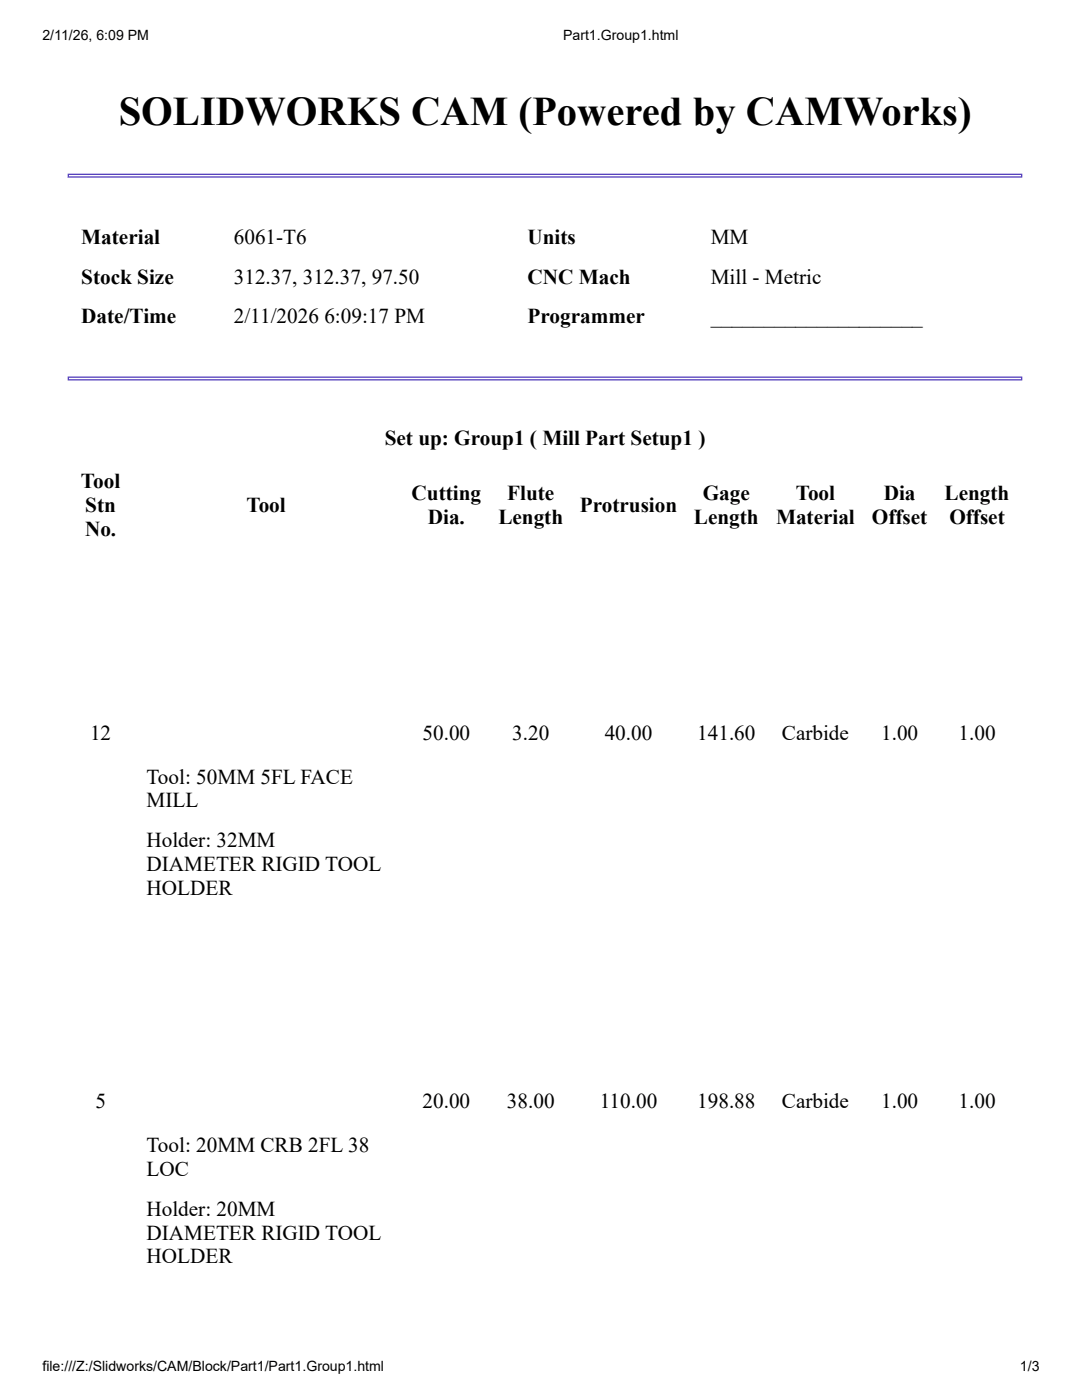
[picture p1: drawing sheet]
<svg xmlns="http://www.w3.org/2000/svg" width="216mm" height="279mm" viewBox="0 0 216 279" stroke-linecap="round" stroke-linejoin="round" font-family="sans-serif">
<defs><g id="words">
<text font-size="8.1" x="23.7" y="24.9">SOLIDWORKS CAM (Powered by CAMWorks)</text>
<g font-size="4.2">
<text x="16.2" y="48.7">Material</text>
<text x="46.7" y="48.7">6061-T6</text>
<text x="105.3" y="48.7">Units</text>
<text x="141.8" y="48.7">MM</text>
<text x="16.2" y="56.6">Stock Size</text>
<text x="46.7" y="56.6">312.37, 312.37, 97.50</text>
<text x="105.3" y="56.6">CNC Mach</text>
<text x="141.8" y="56.6">Mill - Metric</text>
<text x="16.2" y="64.6">Date/Time</text>
<text x="46.7" y="64.6">2/11/2026 6:09:17 PM</text>
<text x="105.3" y="64.6">Programmer</text>
<text x="141.8" y="64.6">____________________</text>
<text x="76.8" y="88.9">Set up: Group1 ( Mill Part Setup1 )</text>
<text x="16.2" y="97.4">Tool</text>
<text x="82.1" y="99.7">Cutting</text>
<text x="101.2" y="99.7">Flute</text>
<text x="140.2" y="99.7">Gage</text>
<text x="158.8" y="99.7">Tool</text>
<text x="176.3" y="99.7">Dia</text>
<text x="188.5" y="99.7">Length</text>
<text x="17" y="106.9">No.</text>
<text x="17" y="102.1">Stn</text>
<text x="49.2" y="102.1">Tool</text>
<text x="85.4" y="104.5">Dia.</text>
<text x="99.4" y="104.5">Length</text>
<text x="115.7" y="102.1">Protrusion</text>
<text x="138.5" y="104.5">Length</text>
<text x="154.8" y="104.5">Material</text>
<text x="174" y="104.5">Offset</text>
<text x="189.4" y="104.5">Offset</text>
<text x="18" y="147.6">12</text>
<text x="84.3" y="147.6">50.00</text>
<text x="102.2" y="147.6">3.20</text>
<text x="120.7" y="147.6">40.00</text>
<text x="139.1" y="147.6">141.60</text>
<text x="156" y="147.6">Carbide</text>
<text x="175.8" y="147.6">1.00</text>
<text x="191.3" y="147.6">1.00</text>
<text x="29.2" y="156.4">Tool: 50MM 5FL FACE</text>
<text x="29.2" y="161.1">MILL</text>
<text x="29.2" y="169.1">Holder: 32MM</text>
<text x="29.2" y="173.8">DIAMETER RIGID TOOL</text>
<text x="29.2" y="178.6">HOLDER</text>
<text x="19" y="221.2">5</text>
<text x="84.3" y="221.2">20.00</text>
<text x="101.2" y="221.2">38.00</text>
<text x="119.7" y="221.2">110.00</text>
<text x="139.1" y="221.2">198.88</text>
<text x="156" y="221.2">Carbide</text>
<text x="175.8" y="221.2">1.00</text>
<text x="191.3" y="221.2">1.00</text>
<text x="29.2" y="229.9">Tool: 20MM CRB 2FL 38</text>
<text x="29.2" y="234.7">LOC</text>
<text x="29.2" y="242.6">Holder: 20MM</text>
<text x="29.2" y="247.4">DIAMETER RIGID TOOL</text>
<text x="29.2" y="252.1">HOLDER</text>
</g>
<g font-size="2.8">
<text x="8.5" y="7.9">2/11/26, 6:09 PM</text>
<text x="112.4" y="7.9">Part1.Group1.html</text>
<text x="8.5" y="273.6">file:///Z:/Slidworks/CAM/Block/Part1/Part1.Group1.html</text>
<text x="203.5" y="273.6">1/3</text>
</g>
</g></defs>
<path d="M13.6 34.8h190.3v.5h-190.3z" fill="none" stroke="#5742bd" stroke-width=".26"/>
<g fill="#fff">
<path d="M13.5 42.3h190.5v26h-190.5z"/>
<path d="M13.5 75.1h190.5v.8h-190.5z"/>
</g>
<path d="M13.6 75.3h190.3v.5h-190.3z" fill="none" stroke="#5742bd" stroke-width=".26"/>
<g fill="#fff">
<path d="M14 83.3h189.5v8.5h-189.5z"/>
<path d="M14.6 83.9h188.3v7.4h-188.3z"/>
<path d="M14 91.8h189.5v177.7h-189.5z"/>
<path d="M14.6 92.3h11.1v17h-11.1z"/>
<path d="M26.2 92.3h54v17h-54z"/>
<path d="M80.7 92.3h16.7v17h-16.7z"/>
<path d="M97.9 92.3h15.9v17h-15.9z"/>
<path d="M114.3 92.3h22.2v17h-22.2z"/>
<path d="M137.1 92.3h15.8v17h-15.8z"/>
<path d="M153.5 92.3h18.5v17h-18.5z"/>
<path d="M172.5 92.3h14v17h-14z"/>
<path d="M187.1 92.3h15.8v17h-15.8z"/>
<path d="M14.6 109.8h11.1v73h-11.1z"/>
<path d="M26.2 109.8h54v73h-54z"/>
<path d="M80.7 109.8h16.7v73h-16.7z"/>
<path d="M97.9 109.8h15.9v73h-15.9z"/>
<path d="M114.3 109.8h22.2v73h-22.2z"/>
<path d="M137.1 109.8h15.8v73h-15.8z"/>
<path d="M153.5 109.8h18.5v73h-18.5z"/>
<path d="M172.5 109.8h14v73h-14z"/>
<path d="M187.1 109.8h15.8v73h-15.8z"/>
<path d="M14.6 183.4h11.1v73h-11.1z"/>
<path d="M26.2 183.4h54v73h-54z"/>
<path d="M80.7 183.4h16.7v73h-16.7z"/>
<path d="M97.9 183.4h15.9v73h-15.9z"/>
<path d="M114.3 183.4h22.2v73h-22.2z"/>
<path d="M137.1 183.4h15.8v73h-15.8z"/>
<path d="M153.5 183.4h18.5v73h-18.5z"/>
<path d="M172.5 183.4h14v73h-14z"/>
<path d="M187.1 183.4h15.8v73h-15.8z"/>
<path d="M14.3 43.1h88.1v24.4h-88.1z"/>
<path d="M14.8 43.7h29.9v7.4h-29.9z"/>
<path d="M45.2 43.7h56.7v7.4h-56.7z"/>
<path d="M14.8 51.6h29.9v7.4h-29.9z"/>
<path d="M45.2 51.6h56.7v7.4h-56.7z"/>
<path d="M14.8 59.5h29.9v7.4h-29.9z"/>
<path d="M45.2 59.5h56.7v7.4h-56.7z"/>
<path d="M103.5 43.1h99.7v24.4h-99.7z"/>
<path d="M104 43.7h36v7.4h-36z"/>
<path d="M140.5 43.7h62.2v7.4h-62.2z"/>
<path d="M104 51.6h36v7.4h-36z"/>
<path d="M140.5 51.6h62.2v7.4h-62.2z"/>
<path d="M104 59.5h36v7.4h-36z"/>
<path d="M140.5 59.5h62.2v7.4h-62.2z"/>
<path d="M28 151.3h50.3v12.2h-50.3z"/>
<path d="M28 164h50.3v17h-50.3z"/>
<path d="M28 224.9h50.3v12.2h-50.3z"/>
<path d="M28 237.6h50.3v16.9h-50.3z"/>
</g>
<use href="#words"/>
</svg>
